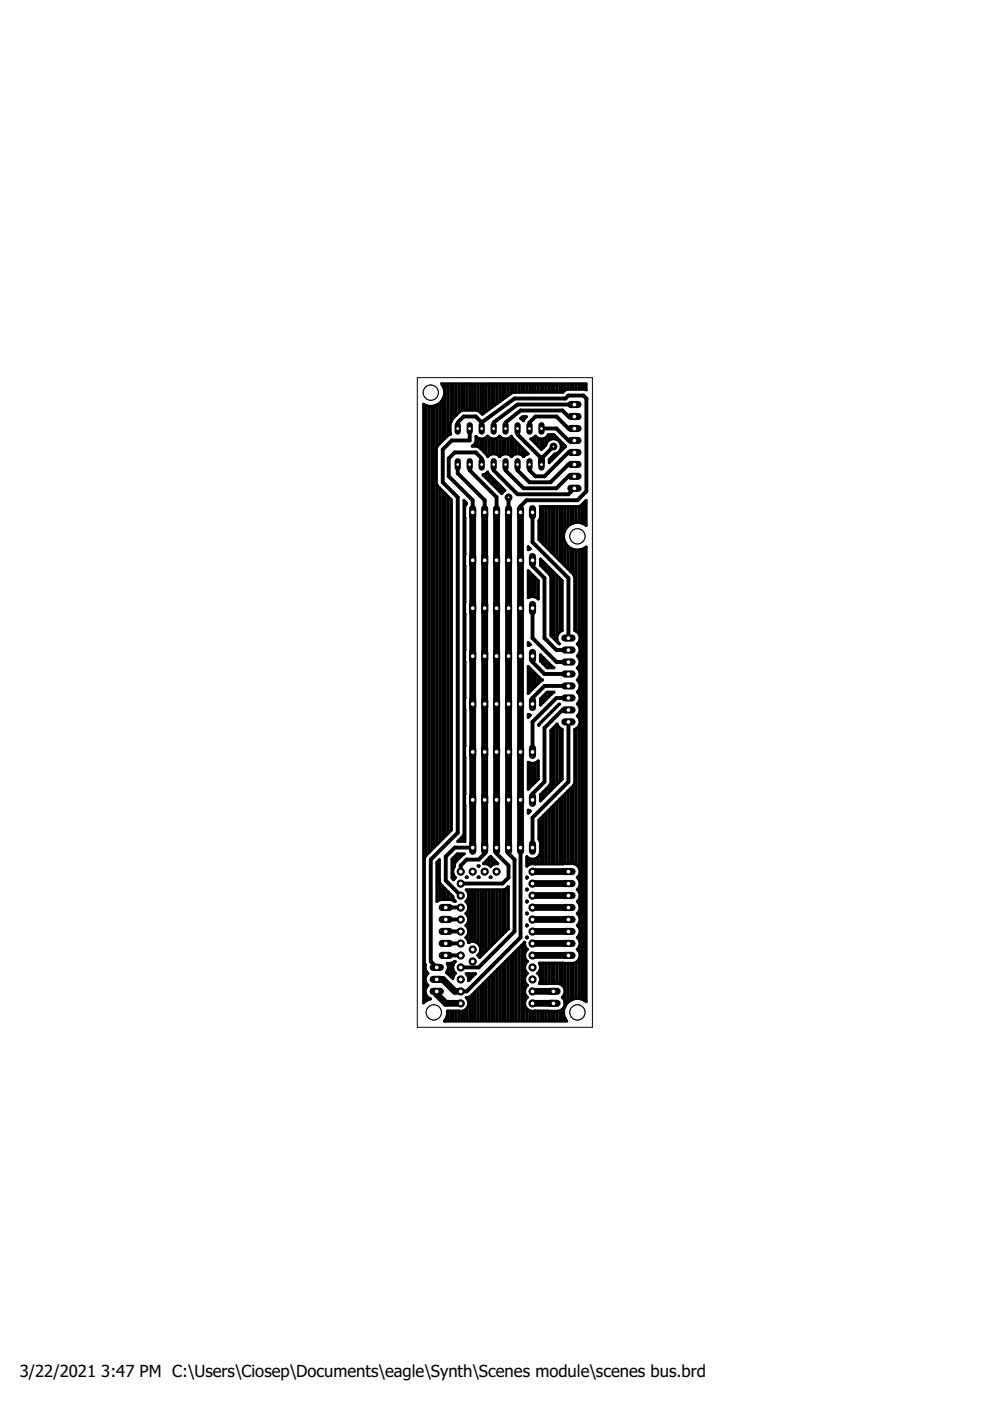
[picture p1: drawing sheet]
<svg xmlns="http://www.w3.org/2000/svg" width="210mm" height="297mm" viewBox="0 0 210 297" stroke-linecap="round" stroke-linejoin="round" font-family="sans-serif">
<defs><g id="words">
<g font-size="3.5">
<text x="4.2" y="291.8">3/22/2021</text>
<text x="21.5" y="291.8">3:47 PM C:\Users\Ciosep\Documents\eagle\Synth\Scenes module\scenes bus.brd</text>
</g>
</g></defs>
<g fill="none" stroke="#000" stroke-width=".83">
<path d="M97 98.5v1.9l5.8 5.7v2.5M99.6 98.5v1.2l5.7 5.7v3.2M99.6 90.8v2.6h-3.8l-1.9 1.9v7l3.1 3.1v71.2l-5.7 5.6v21.6l1.3 1.3M102.1 89.6l-1.2-1.3h-2.6l-1.3 1.3v1.2M102.1 98.5v-1.3l-1.2-1.3h-4.5l-1.3 1.3v3.8l5.1 5.1v2.5M102.1 89.6v1.2M102.1 89.6l7-5.1h10.8l.6-.6h3.2l.6 .6v19.7l-1.9 1.9h-10.8l-1.2 1.2v1.3M104.7 98.5v1.2l5 5.1h10.8l1.3-1.3M107.2 98.5v1.2l3.8 3.8h7l2.5-2.5h1.3M109.7 98.5v1.2l2.6 2.6h4.4l3.8-3.8h1.3M109.7 90.8v1.3l5.1 5.1 2.5-2.5M112.3 90.8v-1.2l1.2-1.3h4.5l2.5 2.5h1.3"/>
<path d="M114.8 90.8h3.2l2.5 2.6h1.3M121.8 95.9h-1.3l-5.1 5.1h-1.9l-1.2-1.3v-1.2M121.8 88.3h-1.3l-1.2-1.3h-8.9l-3.2 2.6v1.2M121.8 85.8h-12.1l-5 3.8v1.2M107.8 105.4v3.2M112.9 118.8v1.2l2.5 2.6v12.7l2.6 2.5h2.5M112.9 108.6v6.4l7.6 7.6v12.7M112.9 128.9v6.4l5.1 5.1h2.5M112.9 139.1v1.3l2.5 2.5h5.1M120.5 150.5h-1.2l-3.9 3.8v11.5l-2.5 2.5v1.3M120.5 145.4h-5.1l-2.5 2.6v1.2M120.5 148h-2.5l-5.1 5.1v6.3"/>
<path d="M120.5 153.1v12.7l-7.6 7.6v6.3M100.2 179.7h-3.8l-1.9 1.9v5.1l3.2 3.2M102.8 179.7v1.3l-1.3 1.2h-2.5l-1.3 1.3v1.3M105.3 179.7v1.3l2.5 2.5v2.6l-1.2 1.2h-8.9M107.8 179.7v1.3l1.3 1.2v15.3l-7.6 7.6h-3.8M110.4 179.7v19.1l-11.4 11.4h-1.3M94.5 197.5h3.2M94.5 194.9h3.2M94.5 192.4h3.2M94.5 202.6h3.2M94.5 200h3.2"/>
</g>
<g fill="none" stroke="#000" stroke-width="1.4">
<path d="M114.8 97.2v1.3M100.2 108.6v71.1M102.8 108.6v71.1M105.3 108.6v71.1M107.8 108.6v71.1M110.4 108.6v71.1M112.9 184.8h7.6M112.9 187.3h7.6M112.9 189.9h7.6M112.9 192.4h7.6M112.9 194.9h7.6M112.9 197.5h7.6"/>
<path d="M92.6 210.2v.6l1.9 1.9h3.2M92.6 207.6h1.3l2.5 2.6h1.3M112.9 200h7.6M112.9 202.6h7.6M112.9 212.7h4.4M112.9 210.2h4.4"/>
</g>
<g fill="none" stroke="#000" stroke-width=".61">
<path d="M90.4 86v95.3M91 86.1a2.95 2.95 0 0 0 2.9-1.4 2.95 2.95 0 0 0-.3-3.3h30.7v1.3l-.3-.2h-3.7l-1 .7h-10.5l-.4 .2-6.1 4.4-.7-.6-.5-.2h-3.1l-.4 .2-1.7 1.6-.2 .4M91 86.1l-1.2-.4v127l.4-.4 1.1-.5a1.68 1.68 0 0 1-.6-2.9 1.63 1.63 0 0 1 0-2.5 1.58 1.58 0 0 1-.5-1.8M91 86.1v94.7M91.5 86.1v94.1M92.1 86v93.6M92.7 85.8v8.9M93.3 85.4v8.6M93.8 81.4v.3M93.8 84.7v8.8M94.4 81.4v11.5M95 81.4v10.9"/>
<path d="M95.6 81.4v8.2M95.7 89.3l-.2 .6 .1 2.2-.6 .2-2.2 2.2-.3 .5v7.5l.3 .5 2.9 3v70l-5.5 5.5-.2 .5v22.1l.2 .5M95.7 89.2v.1M96.1 81.4v7.2M96.7 81.4v6.6M97.3 81.4v6M97.9 81.4v5.7M98.5 81.4v5.6M99 81.4v5.6M99.6 81.4v5.6M100.2 81.4v5.6M100.2 94.6h.1"/>
<path d="M100.8 81.4v5.6M100.8 94v.6M101.3 81.4v5.7M101.3 92.9v1.8M101.9 81.4v6.1M101.9 93.1v2M102.5 81.4v6.3M102.5 93v2.7M103.1 81.4v5.8M103.1 92.8v3.5M103.7 81.4v5.4M103.7 92.7v3.9"/>
<path d="M104.2 81.4v5M104.2 93v3.3M104.8 81.4v4.6M104.8 93.1v3.1M105.4 81.4v4.2M105.4 92.9v3.5M106 81.4v3.7M106 92.5v4.3M106.6 81.4v3.3M106.6 92.9v3.5M107.1 81.4v2.9M107.1 93.1v3.1"/>
<path d="M107.7 81.4v2.5M107.7 93v3.3M108.3 81.4v2M108.3 92.6v4M108.9 81.4v1.8M108.9 93.1v3.4M109.4 96.2l-.6 .3-.3 .3a1.57 1.57 0 0 0-2.6 0 1.55 1.55 0 0 0-2.5 0l-.2-.4-1.6-1.6-.5-.2h-1l.6-.5 .2-.5v-1.1a1.56 1.56 0 0 0 2.5 0 1.55 1.55 0 0 0 2.5 0 1.59 1.59 0 0 0 2.6 0l.1 .4 3.4 3.3M109.4 96.2h.6l.6 .3 .4 .3 .4-.3 .6-.3M109.4 81.4v1.8M109.4 93.7v2.5M110 81.4v1.8M110 94.3v1.9"/>
<path d="M110.4 88.7l.4-.4h.8l-.5 .5-.1 .4zM110.6 81.4v1.8M110.6 88.5v.3M110.6 94.8v1.6M111.2 81.4v1.8M111.2 88.3v.5M111.2 95.4v1.3M111.7 81.4v1.8M111.7 96v.3M112 96.2h.1M112.3 81.4v1.8M112.6 93.1l2.2 2.2 .9-.9a1.65 1.65 0 0 1 1.7-1.4 1.65 1.65 0 0 1 1.6 1.5 1.65 1.65 0 0 1-1.4 1.8l-1.2 1.1v.7l3.5-3.4-.1-.2"/>
<path d="M112.6 93.1h.1M112.6 93.1l.6-.3 .3-.3a1.57 1.57 0 0 0 2.7-.3h1.2l2.4 2.3M112.9 81.4v1.8M112.9 92.9v.5M113.5 81.4v1.8M113.5 92.5v1.5M114 81.4v1.8M114 92.9v1.7M114.6 81.4v1.8M114.6 93.1v2M115.2 81.4v1.8M115.2 93v1.9"/>
<path d="M115.8 81.4v1.8M115.8 92.8v1.4M116.4 81.4v1.8M116.4 92.2v1.1M116.9 81.4v1.8M116.9 92.2v.9M116.9 96.9v.7M117.5 81.4v1.8M117.5 92.2v.8M117.5 96.4v.6M118.1 81.4v1.8M118.1 92.8v.4"/>
<path d="M118.1 96.1v.4M118.7 81.4v1.8M118.7 93.4v.3M118.7 95.6v.3M119.3 81.4v1.8M119.3 94v1.3M119.8 94.5h.1M119.8 81.4v1.3M119.8 94.6v.2M120.4 81.4v1.1M121 81.4v1.1M121.6 81.4v1.1"/>
<path d="M122.1 81.4v1.1M122.7 81.4v1.1M123.3 81.4v1.1M123.9 81.4v1.1M92.7 102.8v76.2M93.3 103.5v75M93.8 104.1v73.8M94.4 104.7v72.6M95 105.3v71.4M95.6 105.8v70.3M98.4 106.1l.5 .5-.4 .9 .1 70.9h-1.6l1.2-1.1 .2-.5zM98.5 106.2v72.2"/>
<path d="M102.4 100.7h.1M102.4 100.7l.6-.2 .4-.4 .1 .4 3.6 3.5-.7 .7zM102.5 100.7v.1M103.1 100.4v1M103.7 100.6v1.3M104.2 101.2v1.3M104.8 101.7v1.4M105.4 102.3v1.4M106 102.9v1.3M106.6 103.5v.9M112 115.9l.5 .5-.5 .2zM112.3 116.2v.2"/>
<path d="M114.6 107.4v7.4M114.6 118.6v1.3M115.2 107.4v8M115.2 119.1v1.4M115.8 107.4v8.6M115.8 119.7v1.4M116.4 107.4v9.1M116.9 107.4v9.7M117.5 107.4v10.3M118.1 107.4v10.9M118.7 107.4v11.5M119.3 107.4v12"/>
<path d="M119.8 107.4v5M119.8 115v5M120.4 107.4v4.2M120.4 115.8v4.8M121 107.4v3.7M121 116.2v5M121.6 107.4v3.5M121.6 116.5v5.3M122.1 107.4v3.4M122.1 116.6v17.2M122.7 107.4h-8.2l.1 2.3-.4 .7v4l7.4 7.4 .2 .5v11.4a1.66 1.66 0 0 1 .9 2.5M122.7 107.4l.5-.2 1.1-1.1v5.3a2.94 2.94 0 0 0-4 .3 2.94 2.94 0 0 0 0 4 2.94 2.94 0 0 0 4 .3v96.4a2.93 2.93 0 0 0-4 .1 2.93 2.93 0 0 0-.1 4h-26a2.94 2.94 0 0 0 .7-2.1h2.3a1.68 1.68 0 0 0 2-.8 1.68 1.68 0 0 0-.4-2.1l.9-.2 11.6-11.6v.7l.5 .9a1.64 1.64 0 0 0 0 2.5 1.63 1.63 0 0 0 0 2.6 1.63 1.63 0 0 0 0 2.5 1.63 1.63 0 0 0 0 2.6 1.67 1.67 0 0 0-.4 2 1.67 1.67 0 0 0 1.9 .9h5.1a1.68 1.68 0 0 0 1.4-1.2 1.68 1.68 0 0 0-.6-1.7 1.68 1.68 0 0 0 .6-1.8 1.68 1.68 0 0 0-1.4-1.2l-4.1 .1a1.65 1.65 0 0 0-.3-2.2 1.65 1.65 0 0 0 .3-2.2h7.3a1.71 1.71 0 0 0 1.1-2.6"/>
<path d="M122.7 107.4v3.4M122.7 116.6v17.7M123.3 107.1v3.8M123.3 116.5v95.3M123.9 106.5v4.6M123.9 116.2v95.9M112 121l2.1 2.1v3.9a1.63 1.63 0 0 0-2.1-.3zM112 136.2l.5 .5-.5 .2zM112.3 121.3v5.3M112.3 136.5v.3M112.9 121.9v4.6M113.5 122.5v4.1"/>
<path d="M114 123v3.9M114.6 138.8l2.9 2.8h-1.5l-1.4-1.4zM114.6 138.9v1.3M115.2 139.4v1.4M116.4 120.3v1.3M116.9 120.9v14M117.5 121.4v14.1M118.1 134.9l.2-.6 .9-.6v-10.6l-4.6-4.6v1.3l2 2 .2 .5v12.4l1.8 1.8-.5-.9M118.1 122v14.1M118.7 122.6v11.4M122.7 136.9l.3 .6v.7l-.3 .6M122.7 139.4l.3 .6v.7l-.3 .6"/>
<path d="M122.7 138.8l-.3 .3 .3 .3M122.7 136.2l-.3 .3 .3 .4M122.7 136.2v.7M122.7 138.7v.7M112 141.3l2.7 2.7 .4 .2-.4 .1-2.7 2.7zM112 151.4l.5 .2-.5 .5zM112.3 141.6v5.1M112.3 151.6v.2M112.9 142.2v3.9M113.5 142.8v2.7M114 143.4v1.6M114.3 143.6h.1"/>
<path d="M114.6 148.2l1.4-1.5h1.5l-2.9 2.8zM114.6 143.9v.5M114.6 148.1v1.4M114.6 153.2v.1M115.2 147.6v1.3M115.2 152.6v.1M115.8 140v1.4M115.8 147v1.3M115.8 152v.1M116.4 140.6v1M116.4 146.7v1M116.4 151.5h.1"/>
<path d="M116.9 141.2v.4M116.9 146.7v.5M116.9 150.9v.1M116.9 154.7v12.8M117.5 150.3v.1M117.5 154.1v12.8M118.1 149.7v.1M118.1 153.5v12.8M118.1 153.5l.2 .5 .9 .6v10.6l-4.6 4.6v-1.3l2-2 .2-.5v-11.1zM118.5 149.4h.1M118.5 149.3l-4.2 4.3-.1 .2v-.2zM118.7 154.3v11.4"/>
<path d="M122.1 154.5v28.8M122.7 152.1a1.68 1.68 0 0 1-.9 2.5v11.4l-.2 .5-7.4 7.4v4l.4 .7v2.2a1.66 1.66 0 0 1-1.2 1.3 1.66 1.66 0 0 1-1.7-.5v2.1a1.54 1.54 0 0 1 1.6-.5l8.3-.1 .6 .3 .5 .5M122.7 149.6a1.66 1.66 0 0 1-.3 2.2l.3 .3M122.7 141.9a1.66 1.66 0 0 1-.3 2.3l.3 .3M122.7 144.5a1.66 1.66 0 0 1-.3 2.2l.3 .3M122.7 147a1.66 1.66 0 0 1-.3 2.2l.3 .4M122.7 141.3l-.3 .3 .3 .3M122.7 141.3v.7M122.7 143.8v.7M122.7 146.4v.6M122.7 148.9v.7M122.7 151.4v.7"/>
<path d="M122.7 154v29.9M97.3 178.1v.3M97.9 177.6v.8M112 171.7l.5 .3-.5 .4zM112 161.6a1.63 1.63 0 0 0 2.1-.3v3.9l-2.1 2.1zM112.3 161.7v5.3M112.3 171.9v.2M112.9 161.8v4.6M113.5 161.7v4.2M114 161.4v3.9M114.6 168.4v1.4M114.6 173.5v9.7"/>
<path d="M115.2 167.9v1.3M115.2 172.9v10.3M115.8 167.3v1.3M115.8 172.4v10.8M116.4 166.7v1.3M116.4 171.8v11.4M116.9 171.2v12M117.5 170.6v12.6M118.1 170.1v13.1M118.7 169.5v13.7M119.3 168.9v14.3M119.8 168.3v14.8"/>
<path d="M120.4 167.7v15.4M121 167.2v15.9M121.6 166.6v16.5M92.6 182.8l.6-.5v4.7l.2 .5 2.6 2.6 .3 .7 .2 .3-.9-.4h-2.2l-.8 .4zM92.7 182.8v8.3M93.3 187.2v3.6M93.8 187.9v2.8M94.4 188.5v2.2M95 189.1v1.6M95.6 189.6v1.1M95.8 182.2l1.2-1.2h1.4l-1.8 1.8-.2 .9a1.64 1.64 0 0 0 .2 2.4l-.4 .4-.4-.3zM96.1 181.8v2.3"/>
<path d="M96.1 185.5v1M96.1 190.5v.5M96.7 181.3v1.3M97.3 181v1M97.9 181v.5M98.8 188.7h8l.5-.3 .5-.4v8.9l-6.1 6.1-.4-.4a1.68 1.68 0 0 0 .3-2.3 1.68 1.68 0 0 0-2.3-.4l-.2-.8-.3-.3a1.63 1.63 0 0 0 0-2.6 1.63 1.63 0 0 0 0-2.5 1.63 1.63 0 0 0 0-2.6 1.62 1.62 0 0 0 0-2.4zM99 185.9l.1 .1h-.3zM99 186h.1M99 188.7v.2M99 190.9v.5M99 193.4v.6M99 196v.5"/>
<path d="M99 198.5v.5M99.6 188.7v11M100.2 188.7v10.9M100.8 188.7v11M101.3 183.6h.3l-.1 .1zM101.3 186l.2-.1 .1 .1zM101.3 188.7v11.4M101.9 188.7v14.1M102.5 183.1h.6M102.5 183.1l1.5-1.5 1.6 1.5h-.6l-1 .6-.9-.6M102.5 183.1h.1M102.5 188.7v13.5"/>
<path d="M103.1 182.5v.6M103.1 188.7v13M103.7 181.9v1.5M103.7 188.7v12.4M103.9 186l.1-.1 .2 .1zM104.2 181.8v1.7M104.2 188.7v11.8M104.8 182.4v.8M104.8 188.7v11.2M105.4 182.9v.2M105.4 188.7v10.6M106 188.7v10.1"/>
<path d="M106.6 188.7v9.5M107.1 188.5v9.1M107.7 188.1v8.9M111.2 199.8v16.7M111.7 191l.1 .1-.1 .2zM111.7 196.1l.1 .1-.1 .1zM111.7 185.9l.1 .2-.1 .1zM111.7 188.5l.1 .1-.1 .1zM111.7 193.5l.1 .2-.1 .1zM111.7 198.6l.1 .2-.1 .1zM111.7 181.7v1.9M111.7 186v.1"/>
<path d="M111.7 188.5v.2M111.7 191.1v.1M111.7 193.6v.2M111.7 196.2v.1M111.7 198.7v.1M112.3 182.1v1.1M112.9 182.2v.9M113.5 182.1v1.1M114 181.7v1.5M122.7 183.9l.3 .6v.6l-.3 .6M122.7 186.4l.3 .6v.7l-.3 .6M122.7 188.9l.3 .6v.7l-.3 .6"/>
<path d="M122.7 191.5a1.66 1.66 0 0 1-.3 2.2l.3 .3M122.7 194a1.66 1.66 0 0 1-.3 2.2l.3 .3M122.7 196.5a1.66 1.66 0 0 1-.3 2.3l.3 .3M122.7 199.1a1.66 1.66 0 0 1-.3 2.2l.3 .3M122.7 190.8l-.3 .3 .3 .4M122.7 188.3l-.3 .3 .3 .3M122.7 185.7l-.3 .4 .3 .3M122.7 185.7v.7M122.7 188.3v.6M122.7 190.8v.7M122.7 193.3v.7M122.7 195.9v.7"/>
<path d="M122.7 198.4v.7M90.2 204.6h.1M90.4 206v.8M90.4 208.5v.8M90.4 211v1.2M91 211.6v.3M94.4 216.2v.3M94.8 204.2h.8l.9-.3a1.6 1.6 0 0 0 .1 2.5l-.3 .3-.3 .8-1.4-1.3a1.61 1.61 0 0 0 .2-2zM95 204.2v.5M95 205.5v1M95 214.4v2.1M95.6 204.2v2.9"/>
<path d="M95.6 214.4v2.1M96.1 204v.4M96.1 205.8v1.2M96.1 214.4v2.1M96.7 214.4v2.1M97.3 214.4v2.1M97.9 214.4v2.1M98.5 214.2v2.3M98.8 206.4h2l-1.5 1.5v-.6zM99 206.4v.3M99 211.5v.2M99 213.7v2.8"/>
<path d="M99.6 206.4v1.2M99.6 211.3v5.2M100.2 206.4v.7M100.2 210.8v5.7M100.8 206.4v.1M100.8 210.2v6.3M101.3 202.5v.1M101.3 209.7v6.8M101.9 209.1v7.4M102.5 208.5v8M103.1 207.9v8.6M103.7 207.3v9.2"/>
<path d="M104.2 206.8v9.7M104.8 206.2v10.3M105.4 205.6v10.9M106 205v11.5M106.6 204.4v12.1M107.1 203.9v12.6M107.7 203.3v13.2M108.3 202.7v13.8M108.9 202.1v14.4M109.4 201.6v14.9M110 201v15.5M110.6 200.4v16.1"/>
<path d="M111.7 201.2v.2M111.7 203.8v.1M111.7 206.3v.2M111.7 208.8v.2M111.7 211.4v.1M111.7 213.9v2.6M112.3 214.3v2.2M112.9 214.4v2.1M113.5 214.4v2.1M114 206.3v.1M114 214.4v2.1M114.6 204.2v4.4"/>
<path d="M114.6 214.4v2.1M115.2 204.2v4.4M115.2 214.4v2.1M115.8 204.2v4.4M115.8 214.4v2.1M116.4 204.2v4.3M116.4 214.4v2.1M116.9 204.2v4.3M116.9 214.4v2.1M117.5 204.2v4.3M117.5 214.4v2.1M118.1 204.2v4.3"/>
<path d="M118.1 214.4v2.1M118.7 204.2v4.4M118.7 214.3v2.2M119.3 204.2v4.8M119.3 211.4v.1M119.3 214v2.5M119.8 204.2v9.1M119.8 216v.5M120.4 204.2v8.3M121 204.2v7.9M121.6 204.2v7.6M122.1 204v7.7"/>
<path d="M122.7 201v.6M122.7 203.5v8.2"/>
</g>
<path d="M114.8 90.2v1.3" fill="none" stroke="#000" stroke-width="1.3"/>
<circle cx="114.8" cy="90.9" r=".4" fill="#fff" stroke="#000" stroke-width=".21"/>
<path d="M112.3 90.2v1.3" fill="none" stroke="#000" stroke-width="1.3"/>
<circle cx="112.3" cy="90.9" r=".4" fill="#fff" stroke="#000" stroke-width=".21"/>
<path d="M99.6 90.2v1.3" fill="none" stroke="#000" stroke-width="1.3"/>
<circle cx="99.6" cy="90.9" r=".4" fill="#fff" stroke="#000" stroke-width=".21"/>
<path d="M97 90.2v1.3" fill="none" stroke="#000" stroke-width="1.3"/>
<circle cx="97" cy="90.9" r=".4" fill="#fff" stroke="#000" stroke-width=".21"/>
<path d="M109.7 90.2v1.3" fill="none" stroke="#000" stroke-width="1.3"/>
<circle cx="109.7" cy="90.9" r=".4" fill="#fff" stroke="#000" stroke-width=".21"/>
<path d="M107.2 90.2v1.3" fill="none" stroke="#000" stroke-width="1.3"/>
<circle cx="107.2" cy="90.9" r=".4" fill="#fff" stroke="#000" stroke-width=".21"/>
<path d="M102.1 90.2v1.3" fill="none" stroke="#000" stroke-width="1.3"/>
<circle cx="102.1" cy="90.9" r=".4" fill="#fff" stroke="#000" stroke-width=".21"/>
<path d="M104.7 90.2v1.3" fill="none" stroke="#000" stroke-width="1.3"/>
<circle cx="104.7" cy="90.9" r=".4" fill="#fff" stroke="#000" stroke-width=".21"/>
<path d="M97 97.8v1.3" fill="none" stroke="#000" stroke-width="1.3"/>
<circle cx="97" cy="98.5" r=".4" fill="#fff" stroke="#000" stroke-width=".21"/>
<path d="M99.6 97.8v1.3" fill="none" stroke="#000" stroke-width="1.3"/>
<circle cx="99.6" cy="98.5" r=".4" fill="#fff" stroke="#000" stroke-width=".21"/>
<path d="M102.1 97.8v1.3" fill="none" stroke="#000" stroke-width="1.3"/>
<circle cx="102.1" cy="98.5" r=".4" fill="#fff" stroke="#000" stroke-width=".21"/>
<path d="M104.7 97.8v1.3" fill="none" stroke="#000" stroke-width="1.3"/>
<circle cx="104.7" cy="98.5" r=".4" fill="#fff" stroke="#000" stroke-width=".21"/>
<path d="M107.2 97.8v1.3" fill="none" stroke="#000" stroke-width="1.3"/>
<circle cx="107.2" cy="98.5" r=".4" fill="#fff" stroke="#000" stroke-width=".21"/>
<path d="M109.7 97.8v1.3" fill="none" stroke="#000" stroke-width="1.3"/>
<circle cx="109.7" cy="98.5" r=".4" fill="#fff" stroke="#000" stroke-width=".21"/>
<path d="M112.3 97.8v1.3" fill="none" stroke="#000" stroke-width="1.3"/>
<circle cx="112.3" cy="98.5" r=".4" fill="#fff" stroke="#000" stroke-width=".21"/>
<path d="M114.8 97.8v1.3" fill="none" stroke="#000" stroke-width="1.3"/>
<circle cx="114.8" cy="98.5" r=".4" fill="#fff" stroke="#000" stroke-width=".21"/>
<path d="M116.6 210.2h1.5" fill="none" stroke="#000" stroke-width="1.5"/>
<circle cx="117.3" cy="210.2" r=".51" fill="#fff" stroke="#000" stroke-width=".21"/>
<path d="M116.6 212.7h1.5" fill="none" stroke="#000" stroke-width="1.5"/>
<circle cx="117.3" cy="212.7" r=".51" fill="#fff" stroke="#000" stroke-width=".21"/>
<path d="M119.8 184.8h1.5" fill="none" stroke="#000" stroke-width="1.5"/>
<circle cx="120.5" cy="184.8" r=".51" fill="#fff" stroke="#000" stroke-width=".21"/>
<path d="M119.8 187.3h1.5" fill="none" stroke="#000" stroke-width="1.5"/>
<circle cx="120.5" cy="187.3" r=".51" fill="#fff" stroke="#000" stroke-width=".21"/>
<path d="M119.8 189.9h1.5" fill="none" stroke="#000" stroke-width="1.5"/>
<circle cx="120.5" cy="189.9" r=".51" fill="#fff" stroke="#000" stroke-width=".21"/>
<path d="M119.8 192.4h1.5" fill="none" stroke="#000" stroke-width="1.5"/>
<circle cx="120.5" cy="192.4" r=".51" fill="#fff" stroke="#000" stroke-width=".21"/>
<path d="M119.8 194.9h1.5" fill="none" stroke="#000" stroke-width="1.5"/>
<circle cx="120.5" cy="195" r=".51" fill="#fff" stroke="#000" stroke-width=".21"/>
<path d="M119.8 197.5h1.5" fill="none" stroke="#000" stroke-width="1.5"/>
<circle cx="120.5" cy="197.5" r=".51" fill="#fff" stroke="#000" stroke-width=".21"/>
<path d="M119.8 200h1.5" fill="none" stroke="#000" stroke-width="1.5"/>
<circle cx="120.5" cy="200" r=".51" fill="#fff" stroke="#000" stroke-width=".21"/>
<path d="M119.8 202.6h1.5" fill="none" stroke="#000" stroke-width="1.5"/>
<circle cx="120.5" cy="202.6" r=".51" fill="#fff" stroke="#000" stroke-width=".21"/>
<path d="M119.8 135.3h1.5" fill="none" stroke="#000" stroke-width="1.5"/>
<circle cx="120.5" cy="135.3" r=".51" fill="#fff" stroke="#000" stroke-width=".21"/>
<path d="M119.8 137.8h1.5" fill="none" stroke="#000" stroke-width="1.5"/>
<circle cx="120.5" cy="137.8" r=".51" fill="#fff" stroke="#000" stroke-width=".21"/>
<path d="M119.8 140.4h1.5" fill="none" stroke="#000" stroke-width="1.5"/>
<circle cx="120.5" cy="140.4" r=".51" fill="#fff" stroke="#000" stroke-width=".21"/>
<path d="M119.8 142.9h1.5" fill="none" stroke="#000" stroke-width="1.5"/>
<circle cx="120.5" cy="142.9" r=".51" fill="#fff" stroke="#000" stroke-width=".21"/>
<path d="M119.8 145.4h1.5" fill="none" stroke="#000" stroke-width="1.5"/>
<circle cx="120.5" cy="145.5" r=".51" fill="#fff" stroke="#000" stroke-width=".21"/>
<path d="M119.8 148h1.5" fill="none" stroke="#000" stroke-width="1.5"/>
<circle cx="120.5" cy="148" r=".51" fill="#fff" stroke="#000" stroke-width=".21"/>
<path d="M119.8 150.5h1.5" fill="none" stroke="#000" stroke-width="1.5"/>
<circle cx="120.5" cy="150.5" r=".51" fill="#fff" stroke="#000" stroke-width=".21"/>
<path d="M119.8 153.1h1.5" fill="none" stroke="#000" stroke-width="1.5"/>
<circle cx="120.5" cy="153.1" r=".51" fill="#fff" stroke="#000" stroke-width=".21"/>
<path d="M121 85.8h1.6" fill="none" stroke="#000" stroke-width="1.5"/>
<circle cx="121.8" cy="85.8" r=".51" fill="#fff" stroke="#000" stroke-width=".21"/>
<path d="M121 88.3h1.6" fill="none" stroke="#000" stroke-width="1.5"/>
<circle cx="121.8" cy="88.3" r=".51" fill="#fff" stroke="#000" stroke-width=".21"/>
<path d="M121 90.8h1.6" fill="none" stroke="#000" stroke-width="1.5"/>
<circle cx="121.8" cy="90.9" r=".51" fill="#fff" stroke="#000" stroke-width=".21"/>
<path d="M121 93.4h1.6" fill="none" stroke="#000" stroke-width="1.5"/>
<circle cx="121.8" cy="93.4" r=".51" fill="#fff" stroke="#000" stroke-width=".21"/>
<path d="M121 95.9h1.6" fill="none" stroke="#000" stroke-width="1.5"/>
<circle cx="121.8" cy="95.9" r=".51" fill="#fff" stroke="#000" stroke-width=".21"/>
<path d="M121 98.5h1.6" fill="none" stroke="#000" stroke-width="1.5"/>
<circle cx="121.8" cy="98.5" r=".51" fill="#fff" stroke="#000" stroke-width=".21"/>
<path d="M121 101h1.6" fill="none" stroke="#000" stroke-width="1.5"/>
<circle cx="121.8" cy="101" r=".51" fill="#fff" stroke="#000" stroke-width=".21"/>
<path d="M121 103.5h1.6" fill="none" stroke="#000" stroke-width="1.5"/>
<circle cx="121.8" cy="103.5" r=".51" fill="#fff" stroke="#000" stroke-width=".21"/>
<path d="M91.8 210.2h1.6" fill="none" stroke="#000" stroke-width="1.5"/>
<circle cx="92.6" cy="210.2" r=".51" fill="#fff" stroke="#000" stroke-width=".21"/>
<path d="M91.8 207.6h1.6" fill="none" stroke="#000" stroke-width="1.5"/>
<circle cx="92.6" cy="207.7" r=".51" fill="#fff" stroke="#000" stroke-width=".21"/>
<path d="M91.8 205.1h1.6" fill="none" stroke="#000" stroke-width="1.5"/>
<circle cx="92.6" cy="205.1" r=".51" fill="#fff" stroke="#000" stroke-width=".21"/>
<path d="M112.9 107.8v1.6" fill="none" stroke="#000" stroke-width="1.5"/>
<circle cx="112.9" cy="108.6" r=".51" fill="#fff" stroke="#000" stroke-width=".21"/>
<path d="M110.4 107.8v1.6" fill="none" stroke="#000" stroke-width="1.5"/>
<circle cx="110.4" cy="108.6" r=".51" fill="#fff" stroke="#000" stroke-width=".21"/>
<path d="M107.8 107.8v1.6" fill="none" stroke="#000" stroke-width="1.5"/>
<circle cx="107.8" cy="108.6" r=".51" fill="#fff" stroke="#000" stroke-width=".21"/>
<path d="M105.3 107.8v1.6" fill="none" stroke="#000" stroke-width="1.5"/>
<circle cx="105.3" cy="108.6" r=".51" fill="#fff" stroke="#000" stroke-width=".21"/>
<path d="M102.8 107.8v1.6" fill="none" stroke="#000" stroke-width="1.5"/>
<circle cx="102.8" cy="108.6" r=".51" fill="#fff" stroke="#000" stroke-width=".21"/>
<path d="M100.2 107.8v1.6" fill="none" stroke="#000" stroke-width="1.5"/>
<circle cx="100.2" cy="108.6" r=".51" fill="#fff" stroke="#000" stroke-width=".21"/>
<path d="M112.9 118v1.5" fill="none" stroke="#000" stroke-width="1.5"/>
<circle cx="112.9" cy="118.8" r=".51" fill="#fff" stroke="#000" stroke-width=".21"/>
<path d="M110.4 118v1.5" fill="none" stroke="#000" stroke-width="1.5"/>
<circle cx="110.4" cy="118.8" r=".51" fill="#fff" stroke="#000" stroke-width=".21"/>
<path d="M107.8 118v1.5" fill="none" stroke="#000" stroke-width="1.5"/>
<circle cx="107.8" cy="118.8" r=".51" fill="#fff" stroke="#000" stroke-width=".21"/>
<path d="M105.3 118v1.5" fill="none" stroke="#000" stroke-width="1.5"/>
<circle cx="105.3" cy="118.8" r=".51" fill="#fff" stroke="#000" stroke-width=".21"/>
<path d="M102.8 118v1.5" fill="none" stroke="#000" stroke-width="1.5"/>
<circle cx="102.8" cy="118.8" r=".51" fill="#fff" stroke="#000" stroke-width=".21"/>
<path d="M100.2 118v1.5" fill="none" stroke="#000" stroke-width="1.5"/>
<circle cx="100.2" cy="118.8" r=".51" fill="#fff" stroke="#000" stroke-width=".21"/>
<path d="M112.9 128.2v1.5" fill="none" stroke="#000" stroke-width="1.5"/>
<circle cx="112.9" cy="128.9" r=".51" fill="#fff" stroke="#000" stroke-width=".21"/>
<path d="M110.4 128.2v1.5" fill="none" stroke="#000" stroke-width="1.5"/>
<circle cx="110.4" cy="128.9" r=".51" fill="#fff" stroke="#000" stroke-width=".21"/>
<path d="M107.8 128.2v1.5" fill="none" stroke="#000" stroke-width="1.5"/>
<circle cx="107.8" cy="128.9" r=".51" fill="#fff" stroke="#000" stroke-width=".21"/>
<path d="M105.3 128.2v1.5" fill="none" stroke="#000" stroke-width="1.5"/>
<circle cx="105.3" cy="128.9" r=".51" fill="#fff" stroke="#000" stroke-width=".21"/>
<path d="M102.8 128.2v1.5" fill="none" stroke="#000" stroke-width="1.5"/>
<circle cx="102.8" cy="128.9" r=".51" fill="#fff" stroke="#000" stroke-width=".21"/>
<path d="M100.2 128.2v1.5" fill="none" stroke="#000" stroke-width="1.5"/>
<circle cx="100.2" cy="128.9" r=".51" fill="#fff" stroke="#000" stroke-width=".21"/>
<path d="M112.9 138.3v1.5" fill="none" stroke="#000" stroke-width="1.5"/>
<circle cx="112.9" cy="139.1" r=".51" fill="#fff" stroke="#000" stroke-width=".21"/>
<path d="M110.4 138.3v1.5" fill="none" stroke="#000" stroke-width="1.5"/>
<circle cx="110.4" cy="139.1" r=".51" fill="#fff" stroke="#000" stroke-width=".21"/>
<path d="M107.8 138.3v1.5" fill="none" stroke="#000" stroke-width="1.5"/>
<circle cx="107.8" cy="139.1" r=".51" fill="#fff" stroke="#000" stroke-width=".21"/>
<path d="M105.3 138.3v1.5" fill="none" stroke="#000" stroke-width="1.5"/>
<circle cx="105.3" cy="139.1" r=".51" fill="#fff" stroke="#000" stroke-width=".21"/>
<path d="M102.8 138.3v1.5" fill="none" stroke="#000" stroke-width="1.5"/>
<circle cx="102.8" cy="139.1" r=".51" fill="#fff" stroke="#000" stroke-width=".21"/>
<path d="M100.2 138.3v1.5" fill="none" stroke="#000" stroke-width="1.5"/>
<circle cx="100.2" cy="139.1" r=".51" fill="#fff" stroke="#000" stroke-width=".21"/>
<path d="M112.9 148.5v1.5" fill="none" stroke="#000" stroke-width="1.5"/>
<circle cx="112.9" cy="149.3" r=".51" fill="#fff" stroke="#000" stroke-width=".21"/>
<path d="M110.4 148.5v1.5" fill="none" stroke="#000" stroke-width="1.5"/>
<circle cx="110.4" cy="149.3" r=".51" fill="#fff" stroke="#000" stroke-width=".21"/>
<path d="M107.8 148.5v1.5" fill="none" stroke="#000" stroke-width="1.5"/>
<circle cx="107.8" cy="149.3" r=".51" fill="#fff" stroke="#000" stroke-width=".21"/>
<path d="M105.3 148.5v1.5" fill="none" stroke="#000" stroke-width="1.5"/>
<circle cx="105.3" cy="149.3" r=".51" fill="#fff" stroke="#000" stroke-width=".21"/>
<path d="M102.8 148.5v1.5" fill="none" stroke="#000" stroke-width="1.5"/>
<circle cx="102.8" cy="149.3" r=".51" fill="#fff" stroke="#000" stroke-width=".21"/>
<path d="M100.2 148.5v1.5" fill="none" stroke="#000" stroke-width="1.5"/>
<circle cx="100.2" cy="149.3" r=".51" fill="#fff" stroke="#000" stroke-width=".21"/>
<path d="M112.9 158.6v1.6" fill="none" stroke="#000" stroke-width="1.5"/>
<circle cx="112.9" cy="159.4" r=".51" fill="#fff" stroke="#000" stroke-width=".21"/>
<path d="M110.4 158.6v1.6" fill="none" stroke="#000" stroke-width="1.5"/>
<circle cx="110.4" cy="159.4" r=".51" fill="#fff" stroke="#000" stroke-width=".21"/>
<path d="M107.8 158.6v1.6" fill="none" stroke="#000" stroke-width="1.5"/>
<circle cx="107.8" cy="159.4" r=".51" fill="#fff" stroke="#000" stroke-width=".21"/>
<path d="M105.3 158.6v1.6" fill="none" stroke="#000" stroke-width="1.5"/>
<circle cx="105.3" cy="159.4" r=".51" fill="#fff" stroke="#000" stroke-width=".21"/>
<path d="M102.8 158.6v1.6" fill="none" stroke="#000" stroke-width="1.5"/>
<circle cx="102.8" cy="159.4" r=".51" fill="#fff" stroke="#000" stroke-width=".21"/>
<path d="M100.2 158.6v1.6" fill="none" stroke="#000" stroke-width="1.5"/>
<circle cx="100.2" cy="159.4" r=".51" fill="#fff" stroke="#000" stroke-width=".21"/>
<path d="M112.9 168.8v1.5" fill="none" stroke="#000" stroke-width="1.5"/>
<circle cx="112.9" cy="169.6" r=".51" fill="#fff" stroke="#000" stroke-width=".21"/>
<path d="M110.4 168.8v1.5" fill="none" stroke="#000" stroke-width="1.5"/>
<circle cx="110.4" cy="169.6" r=".51" fill="#fff" stroke="#000" stroke-width=".21"/>
<path d="M107.8 168.8v1.5" fill="none" stroke="#000" stroke-width="1.5"/>
<circle cx="107.8" cy="169.6" r=".51" fill="#fff" stroke="#000" stroke-width=".21"/>
<path d="M105.3 168.8v1.5" fill="none" stroke="#000" stroke-width="1.5"/>
<circle cx="105.3" cy="169.6" r=".51" fill="#fff" stroke="#000" stroke-width=".21"/>
<path d="M102.8 168.8v1.5" fill="none" stroke="#000" stroke-width="1.5"/>
<circle cx="102.8" cy="169.6" r=".51" fill="#fff" stroke="#000" stroke-width=".21"/>
<path d="M100.2 168.8v1.5" fill="none" stroke="#000" stroke-width="1.5"/>
<circle cx="100.2" cy="169.6" r=".51" fill="#fff" stroke="#000" stroke-width=".21"/>
<path d="M112.9 178.9v1.6" fill="none" stroke="#000" stroke-width="1.5"/>
<circle cx="112.9" cy="179.7" r=".51" fill="#fff" stroke="#000" stroke-width=".21"/>
<path d="M110.4 178.9v1.6" fill="none" stroke="#000" stroke-width="1.5"/>
<circle cx="110.4" cy="179.7" r=".51" fill="#fff" stroke="#000" stroke-width=".21"/>
<path d="M107.8 178.9v1.6" fill="none" stroke="#000" stroke-width="1.5"/>
<circle cx="107.8" cy="179.7" r=".51" fill="#fff" stroke="#000" stroke-width=".21"/>
<path d="M105.3 178.9v1.6" fill="none" stroke="#000" stroke-width="1.5"/>
<circle cx="105.3" cy="179.7" r=".51" fill="#fff" stroke="#000" stroke-width=".21"/>
<path d="M102.8 178.9v1.6" fill="none" stroke="#000" stroke-width="1.5"/>
<circle cx="102.8" cy="179.7" r=".51" fill="#fff" stroke="#000" stroke-width=".21"/>
<path d="M100.2 178.9v1.6" fill="none" stroke="#000" stroke-width="1.5"/>
<circle cx="100.2" cy="179.7" r=".51" fill="#fff" stroke="#000" stroke-width=".21"/>
<circle cx="97.7" cy="184.8" r=".76" fill="#000" stroke="#000" stroke-width=".21"/>
<circle cx="97.7" cy="184.8" r=".51" fill="#fff" stroke="#000" stroke-width=".21"/>
<circle cx="97.7" cy="187.3" r=".76" fill="#000" stroke="#000" stroke-width=".21"/>
<circle cx="97.7" cy="187.3" r=".51" fill="#fff" stroke="#000" stroke-width=".21"/>
<circle cx="97.7" cy="189.9" r=".76" fill="#000" stroke="#000" stroke-width=".21"/>
<circle cx="97.7" cy="189.9" r=".51" fill="#fff" stroke="#000" stroke-width=".21"/>
<circle cx="97.7" cy="192.4" r=".76" fill="#000" stroke="#000" stroke-width=".21"/>
<circle cx="97.7" cy="192.4" r=".51" fill="#fff" stroke="#000" stroke-width=".21"/>
<circle cx="97.7" cy="195" r=".76" fill="#000" stroke="#000" stroke-width=".21"/>
<circle cx="97.7" cy="195" r=".51" fill="#fff" stroke="#000" stroke-width=".21"/>
<circle cx="97.7" cy="197.5" r=".76" fill="#000" stroke="#000" stroke-width=".21"/>
<circle cx="97.7" cy="197.5" r=".51" fill="#fff" stroke="#000" stroke-width=".21"/>
<circle cx="97.7" cy="200" r=".76" fill="#000" stroke="#000" stroke-width=".21"/>
<circle cx="97.7" cy="200" r=".51" fill="#fff" stroke="#000" stroke-width=".21"/>
<circle cx="97.7" cy="202.6" r=".76" fill="#000" stroke="#000" stroke-width=".21"/>
<circle cx="97.7" cy="202.6" r=".51" fill="#fff" stroke="#000" stroke-width=".21"/>
<circle cx="97.7" cy="205.1" r=".76" fill="#000" stroke="#000" stroke-width=".21"/>
<circle cx="97.7" cy="205.1" r=".51" fill="#fff" stroke="#000" stroke-width=".21"/>
<circle cx="97.7" cy="207.7" r=".76" fill="#000" stroke="#000" stroke-width=".21"/>
<circle cx="97.7" cy="207.7" r=".51" fill="#fff" stroke="#000" stroke-width=".21"/>
<circle cx="97.7" cy="210.2" r=".76" fill="#000" stroke="#000" stroke-width=".21"/>
<circle cx="97.7" cy="210.2" r=".51" fill="#fff" stroke="#000" stroke-width=".21"/>
<circle cx="97.7" cy="212.7" r=".76" fill="#000" stroke="#000" stroke-width=".21"/>
<circle cx="97.7" cy="212.7" r=".51" fill="#fff" stroke="#000" stroke-width=".21"/>
<circle cx="100.2" cy="184.8" r=".76" fill="#000" stroke="#000" stroke-width=".21"/>
<circle cx="100.2" cy="184.8" r=".51" fill="#fff" stroke="#000" stroke-width=".21"/>
<circle cx="102.8" cy="184.8" r=".76" fill="#000" stroke="#000" stroke-width=".21"/>
<circle cx="102.8" cy="184.8" r=".51" fill="#fff" stroke="#000" stroke-width=".21"/>
<circle cx="105.3" cy="184.8" r=".76" fill="#000" stroke="#000" stroke-width=".21"/>
<circle cx="105.3" cy="184.8" r=".51" fill="#fff" stroke="#000" stroke-width=".21"/>
<circle cx="100.2" cy="203.9" r=".76" fill="#000" stroke="#000" stroke-width=".21"/>
<circle cx="100.2" cy="203.9" r=".51" fill="#fff" stroke="#000" stroke-width=".21"/>
<circle cx="100.2" cy="201.3" r=".76" fill="#000" stroke="#000" stroke-width=".21"/>
<circle cx="100.2" cy="201.3" r=".51" fill="#fff" stroke="#000" stroke-width=".21"/>
<circle cx="112.9" cy="184.8" r=".76" fill="#000" stroke="#000" stroke-width=".21"/>
<circle cx="112.9" cy="184.8" r=".51" fill="#fff" stroke="#000" stroke-width=".21"/>
<circle cx="112.9" cy="187.3" r=".76" fill="#000" stroke="#000" stroke-width=".21"/>
<circle cx="112.9" cy="187.3" r=".51" fill="#fff" stroke="#000" stroke-width=".21"/>
<circle cx="112.9" cy="189.9" r=".76" fill="#000" stroke="#000" stroke-width=".21"/>
<circle cx="112.9" cy="189.9" r=".51" fill="#fff" stroke="#000" stroke-width=".21"/>
<circle cx="112.9" cy="192.4" r=".76" fill="#000" stroke="#000" stroke-width=".21"/>
<circle cx="112.9" cy="192.4" r=".51" fill="#fff" stroke="#000" stroke-width=".21"/>
<circle cx="112.9" cy="195" r=".76" fill="#000" stroke="#000" stroke-width=".21"/>
<circle cx="112.9" cy="195" r=".51" fill="#fff" stroke="#000" stroke-width=".21"/>
<circle cx="112.9" cy="197.5" r=".76" fill="#000" stroke="#000" stroke-width=".21"/>
<circle cx="112.9" cy="197.5" r=".51" fill="#fff" stroke="#000" stroke-width=".21"/>
<circle cx="112.9" cy="202.6" r=".76" fill="#000" stroke="#000" stroke-width=".21"/>
<circle cx="112.9" cy="202.6" r=".51" fill="#fff" stroke="#000" stroke-width=".21"/>
<circle cx="112.9" cy="205.1" r=".76" fill="#000" stroke="#000" stroke-width=".21"/>
<circle cx="112.9" cy="205.1" r=".51" fill="#fff" stroke="#000" stroke-width=".21"/>
<circle cx="112.9" cy="210.2" r=".76" fill="#000" stroke="#000" stroke-width=".21"/>
<circle cx="112.9" cy="210.2" r=".51" fill="#fff" stroke="#000" stroke-width=".21"/>
<circle cx="112.9" cy="212.7" r=".76" fill="#000" stroke="#000" stroke-width=".21"/>
<circle cx="112.9" cy="212.7" r=".51" fill="#fff" stroke="#000" stroke-width=".21"/>
<circle cx="112.9" cy="207.7" r=".76" fill="#000" stroke="#000" stroke-width=".21"/>
<circle cx="112.9" cy="207.7" r=".51" fill="#fff" stroke="#000" stroke-width=".21"/>
<circle cx="112.9" cy="200" r=".76" fill="#000" stroke="#000" stroke-width=".21"/>
<circle cx="112.9" cy="200" r=".51" fill="#fff" stroke="#000" stroke-width=".21"/>
<path d="M93.7 202.6h1.6" fill="none" stroke="#000" stroke-width="1.5"/>
<circle cx="94.5" cy="202.6" r=".51" fill="#fff" stroke="#000" stroke-width=".21"/>
<path d="M93.7 200h1.6" fill="none" stroke="#000" stroke-width="1.5"/>
<circle cx="94.5" cy="200" r=".51" fill="#fff" stroke="#000" stroke-width=".21"/>
<path d="M93.7 197.5h1.6" fill="none" stroke="#000" stroke-width="1.5"/>
<circle cx="94.5" cy="197.5" r=".51" fill="#fff" stroke="#000" stroke-width=".21"/>
<path d="M93.7 194.9h1.6" fill="none" stroke="#000" stroke-width="1.5"/>
<circle cx="94.5" cy="195" r=".51" fill="#fff" stroke="#000" stroke-width=".21"/>
<path d="M93.7 192.4h1.6" fill="none" stroke="#000" stroke-width="1.5"/>
<circle cx="94.5" cy="192.4" r=".51" fill="#fff" stroke="#000" stroke-width=".21"/>
<circle cx="107.8" cy="105.5" r=".72" fill="#000" stroke="#000" stroke-width=".21"/>
<circle cx="107.8" cy="105.5" r=".3" fill="#fff" stroke="#000" stroke-width=".21"/>
<circle cx="117.3" cy="94.7" r=".72" fill="#000" stroke="#000" stroke-width=".21"/>
<circle cx="117.3" cy="94.7" r=".3" fill="#fff" stroke="#000" stroke-width=".21"/>
<g fill="none" stroke="#000" stroke-width=".21">
<path d="M88.5 80.1h37.1v137.7h-37.1z"/>
<circle cx="122.4" cy="214.7" r="1.61"/>
</g>
<circle cx="122.4" cy="214.7" r="1.61" fill="#fff" stroke="#000" stroke-width=".21"/>
<circle cx="91.3" cy="83.2" r="1.61" fill="none" stroke="#000" stroke-width=".21"/>
<circle cx="91.3" cy="83.2" r="1.61" fill="#fff" stroke="#000" stroke-width=".21"/>
<circle cx="92" cy="214.7" r="1.61" fill="none" stroke="#000" stroke-width=".21"/>
<circle cx="92" cy="214.7" r="1.61" fill="#fff" stroke="#000" stroke-width=".21"/>
<circle cx="122.4" cy="113.7" r="1.61" fill="none" stroke="#000" stroke-width=".21"/>
<circle cx="122.4" cy="113.7" r="1.61" fill="#fff" stroke="#000" stroke-width=".21"/>
<use href="#words"/>
</svg>
